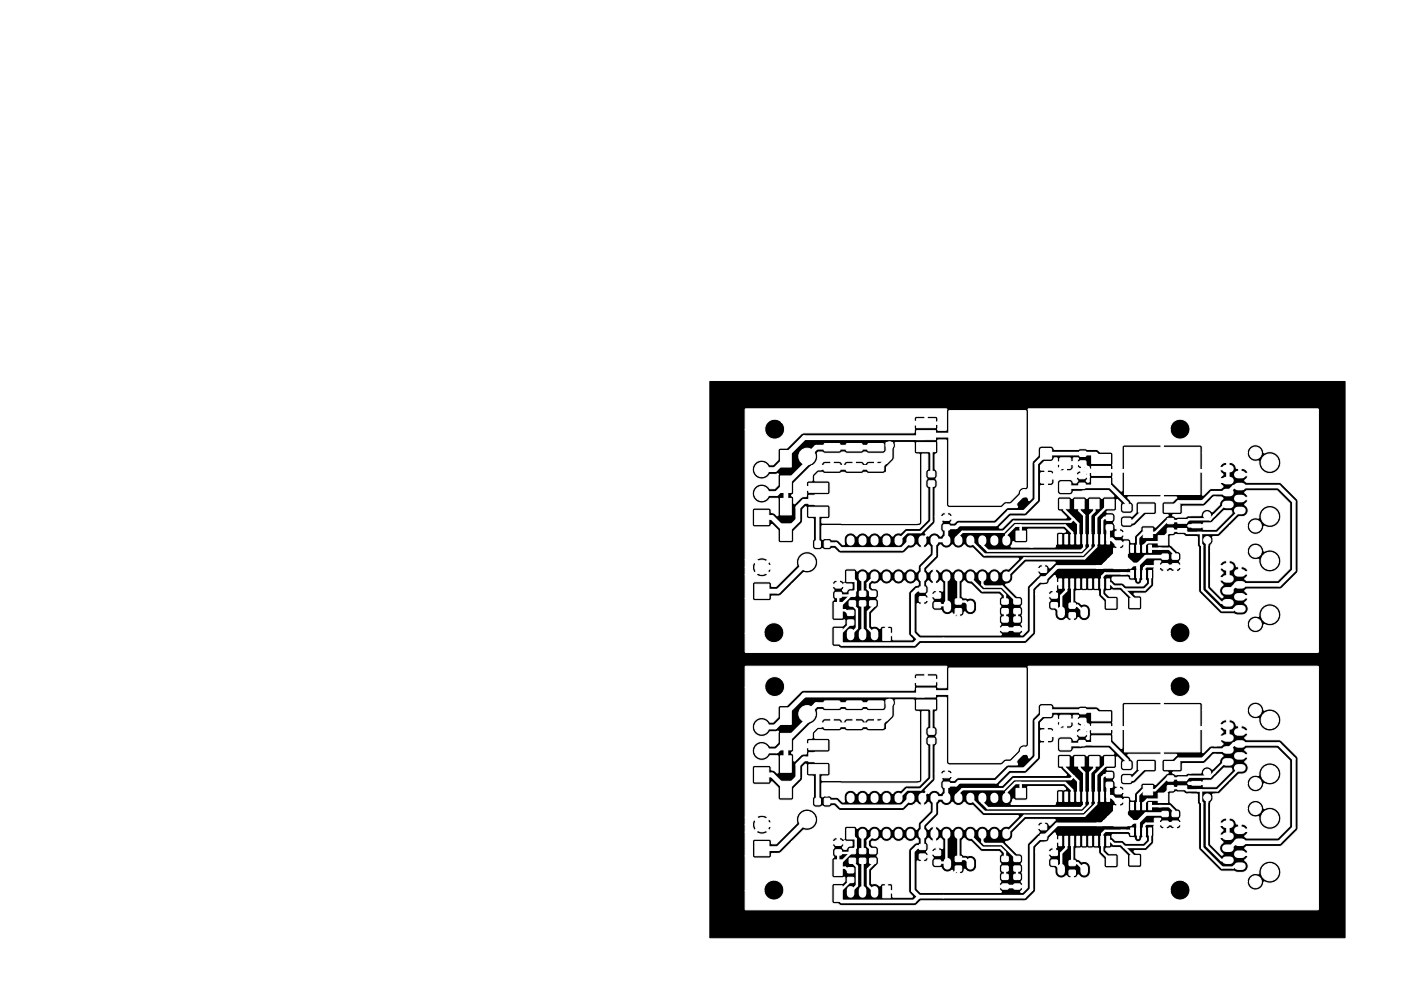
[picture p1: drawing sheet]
<svg xmlns="http://www.w3.org/2000/svg" width="297mm" height="210mm" viewBox="0 0 297 210" stroke-linecap="round" stroke-linejoin="round" font-family="sans-serif">
<path d="M150.5 80.9h134.7v118.1h-134.7z" fill="#000" stroke="#000" stroke-width=".21"/>
<g fill="#fff" stroke="#fff" stroke-width=".21">
<path d="M165.5 155.6h2.3v3.5h-2.3z"/>
<path d="M165.5 150.2h2.3v3.5h-2.3z"/>
<path d="M179.5 148.8l3.1-.1 .2 .3v1.1l-.2 .2h-3l-.2-.3z"/>
<path d="M179.5 153.1l3.1-.1 .2 .2v1.2l-.2 .2-3-.1-.2-.2z"/>
<path d="M201.3 141.9h16v10h-16z"/>
<path d="M194.3 148.5h4v1.9h-4z"/>
<path d="M194.3 146h4v1.9h-4z"/>
<path d="M194.3 143.4h4v1.9h-4z"/>
<path d="M174.8 169.4h1.1v1.3h-1.1z"/>
<path d="M172.8 169.4h1.1v1.3h-1.1z"/>
<path d="M178.4 155.6h16v10h-16z"/>
<path d="M171.5 162.2h4v1.9h-4z"/>
<path d="M171.5 159.7h4v1.9h-4z"/>
<path d="M171.5 157.2h4v1.9h-4z"/>
<path d="M165.5 160.4h2.3v3.5h-2.3z"/>
<path d="M165.5 165.8h2.3v3.5h-2.3z"/>
<path d="M196.9 156.7h1.2v1h-1.2z"/>
<path d="M196.9 154.7h1.2v1h-1.2z"/>
<path d="M160 178.5h3v3h-3z"/>
<path d="M160 162.9h3v3h-3z"/>
<path d="M174.8 148.8l3.1-.1 .2 .3v1.1l-.2 .2h-3l-.2-.3z"/>
<path d="M174.8 153.1l3.1-.1 .2 .2v1.2l-.2 .2-3-.1-.2-.2z"/>
<path d="M184 148.8l3.2-.1 .2 .3v1.1l-.3 .2h-3l-.1-.3z"/>
<path d="M184 153.1l3.2-.1 .2 .2v1.2l-.3 .2-3-.1-.1-.2z"/>
<path d="M238.1 164.6h1.6v1.3h-1.6z"/>
<path d="M238.1 161.7h1.6v1.3h-1.6z"/>
<path d="M220.6 177h1.3v1.1h-1.3z"/>
<path d="M220.6 175h1.3v1h-1.3z"/>
<path d="M236.5 169.4h1.2v1h-1.2z"/>
<path d="M236.5 167.4h1.2v1h-1.2z"/>
<path d="M226.7 182.6h1.3v1h-1.3z"/>
<path d="M226.7 184.7h1.3v1h-1.3z"/>
<path d="M222.9 182.5h1.2v1h-1.2z"/>
<path d="M222.9 180.5h1.2v1h-1.2z"/>
<path d="M246.4 172.2h1.2v1h-1.2z"/>
<path d="M246.4 174.3h1.2v1h-1.2z"/>
<path d="M200 166h1.3v1h-1.3z"/>
<path d="M200 163.9h1.3v1.1h-1.3z"/>
<path d="M195 181.2h1.2v1h-1.2z"/>
<path d="M195 179.2h1.2v1h-1.2z"/>
<path d="M202.6 181.7h1.2v1h-1.2z"/>
<path d="M202.6 183.8h1.2v1h-1.2z"/>
<path d="M198.1 182.5h1.3v1h-1.3z"/>
<path d="M198.1 180.5h1.3v1h-1.3z"/>
<path d="M180.1 180.1h1.2v1h-1.2z"/>
<path d="M180.1 182.1h1.2v1h-1.2z"/>
<path d="M177.1 178.3h1.3v1h-1.3z"/>
<path d="M177.1 180.3h1.3v1.1h-1.3z"/>
<path d="M228.8 157.2h1.2v1h-1.2z"/>
<path d="M228.8 155.1h1.2v1h-1.2z"/>
<path d="M228.9 150.4h1.3v1h-1.3z"/>
<path d="M228.9 152.4h1.3v1h-1.3z"/>
<path d="M176.9 187.9h1.7v3.3h-1.7z"/>
<path d="M176.9 182.4h1.7v3.3h-1.7z"/>
<path d="M241.4 161.6h3.3v1.7h-3.3z"/>
<path d="M246.9 161.6h3.3v1.7h-3.3z"/>
<path d="M212.5 187.6h1.2v1h-1.2z"/>
<path d="M212.5 185.5h1.2v1h-1.2z"/>
<path d="M215 187.6h1.3v1h-1.3z"/>
<path d="M215 185.5h1.3v1h-1.3z"/>
<path d="M234.7 177.4h.5v2h-.5z"/>
<path d="M233.4 177.4h.6v2h-.6z"/>
<path d="M232.1 177.4h.6v2h-.6z"/>
<path d="M230.8 177.4h.6v2h-.6z"/>
<path d="M229.6 177.4h.6v2h-.6z"/>
<path d="M228.3 177.4h.6v2h-.6z"/>
<path d="M227 177.4h.6v2h-.6z"/>
<path d="M225.8 177.4h.6v2h-.6z"/>
<path d="M224.5 177.4h.6v2h-.6z"/>
<path d="M224.5 168h.6v2h-.6z"/>
<path d="M225.8 168h.6v2h-.6z"/>
<path d="M227 168h.6v2h-.6z"/>
<path d="M228.3 168h.6v2h-.6z"/>
<path d="M229.6 168h.6v2h-.6z"/>
<path d="M230.8 168h.6v2h-.6z"/>
<path d="M232.1 168h.6v2h-.6z"/>
<path d="M233.4 168h.6v2h-.6z"/>
<path d="M234.7 168h.5v2h-.5z"/>
<path d="M243.5 175.7h.6v1.5h-.6z"/>
<path d="M242.3 175.7h.6v1.5h-.6z"/>
<path d="M241 175.7h.6v1.5h-.6z"/>
<path d="M239.7 175.7h.6v1.5h-.6z"/>
<path d="M239.7 170.3h.6v1.5h-.6z"/>
<path d="M241 170.3h.6v1.5h-.6z"/>
<path d="M242.3 170.3h.6v1.5h-.6z"/>
<path d="M243.5 170.3h.6v1.5h-.6z"/>
<path d="M234.6 166h1.2v1h-1.2z"/>
<path d="M234.6 164h1.2v1h-1.2z"/>
<path d="M248.5 172.2h1.3v1h-1.3z"/>
<path d="M248.5 174.3h1.3v1h-1.3z"/>
<path d="M247.5 164.7h1.3v1h-1.3z"/>
<path d="M247.5 166.7h1.3v1h-1.3z"/>
<path d="M212.5 181.7h1.2v1h-1.2z"/>
<path d="M212.5 183.8h1.2v1h-1.2z"/>
<path d="M179.7 186.2h1.3v1h-1.3z"/>
<path d="M179.7 184.1h1.3v1h-1.3z"/>
<path d="M182.3 180.1h1.2v1h-1.2z"/>
<path d="M182.3 182.1h1.2v1h-1.2z"/>
<path d="M184.4 180.1h1.3v1h-1.3z"/>
<path d="M184.4 182.1h1.3v1h-1.3z"/>
<path d="M215 181.7h1.3v1h-1.3z"/>
<path d="M215 183.8h1.3v1h-1.3z"/>
<path d="M234.2 160.5h2v2h-2z"/>
<path d="M224.7 160.5h2v2h-2z"/>
<path d="M245.6 168.3h2v2h-2z"/>
<path d="M242.4 166.7h2v2h-2z"/>
<path d="M215.4 167.3h2v2h-2z"/>
<path d="M239.6 181.5h2v2h-2z"/>
<path d="M227.9 160.5h2v2h-2z"/>
<path d="M231 160.5h2v2h-2z"/>
<path d="M234.6 181.6h2v2h-2z"/>
<path d="M224.8 156.9h2.2v2.1h-2.2z"/>
<path d="M224.8 151.8h2.2v2.1h-2.2z"/>
<path d="M220.7 149.8h2.2v2.1h-2.2z"/>
<path d="M220.7 154.9h2.2v2.1h-2.2z"/>
<path d="M238.4 149.5h16v10h-16z"/>
<path d="M231.5 156.1h4v1.9h-4z"/>
<path d="M231.5 153.6h4v1.9h-4z"/>
<path d="M231.5 151h4v1.9h-4z"/>
<path d="M249.7 166.7h1.9v.8h-1.9z"/>
<path d="M249.7 164.8h1.9v.8h-1.9z"/>
<path d="M252.7 165.8h1.9v.8h-1.9z"/>
<path d="M179.5 175.8h1.6v2.2h-1.6z"/>
<path d="M187.2 188h1.6v2.5h-1.6z"/>
<path d="M187.2 133.4h1.6v2.5h-1.6z"/>
<path d="M179.5 121.2h1.6v2.2h-1.6z"/>
<path d="M249.7 112.1h1.9v.8h-1.9z"/>
<path d="M249.7 110.2h1.9v.8h-1.9z"/>
<path d="M252.7 111.2h1.9v.8h-1.9z"/>
<path d="M238.4 94.9h16v10h-16z"/>
<path d="M231.5 101.5h4v1.9h-4z"/>
<path d="M231.5 99h4v1.9h-4z"/>
<path d="M231.5 96.4h4v1.9h-4z"/>
<path d="M220.7 95.2h2.2v2.1h-2.2z"/>
<path d="M220.7 100.3h2.2v2.1h-2.2z"/>
<path d="M224.8 102.3h2.2v2.1h-2.2z"/>
<path d="M224.8 97.2h2.2v2.1h-2.2z"/>
<path d="M234.6 127h2v2h-2z"/>
<path d="M231 105.9h2v2h-2z"/>
<path d="M227.9 105.9h2v2h-2z"/>
<path d="M239.6 126.9h2v2h-2z"/>
<path d="M215.4 112.7h2v2h-2z"/>
<path d="M242.4 112h2v2h-2z"/>
<path d="M245.6 113.6h2v2h-2z"/>
<path d="M224.7 105.9h2v2h-2z"/>
<path d="M234.2 105.9h2v2h-2z"/>
<path d="M215 127.1h1.3v1h-1.3z"/>
<path d="M215 129.2h1.3v1h-1.3z"/>
<path d="M184.4 125.5h1.3v1h-1.3z"/>
<path d="M184.4 127.5h1.3v1h-1.3z"/>
<path d="M182.3 125.5h1.2v1h-1.2z"/>
<path d="M182.3 127.5h1.2v1h-1.2z"/>
<path d="M179.7 131.6h1.3v1h-1.3z"/>
<path d="M179.7 129.5h1.3v1h-1.3z"/>
<path d="M212.5 127.1h1.2v1h-1.2z"/>
<path d="M212.5 129.2h1.2v1h-1.2z"/>
<path d="M247.5 110h1.3v1.1h-1.3z"/>
<path d="M247.5 112.1h1.3v1h-1.3z"/>
<path d="M248.5 117.6h1.3v1h-1.3z"/>
<path d="M248.5 119.6h1.3v1h-1.3z"/>
<path d="M234.6 111.4h1.2v1h-1.2z"/>
<path d="M234.6 109.3h1.2v1.1h-1.2z"/>
<path d="M243.5 121h.6v1.6h-.6z"/>
<path d="M242.3 121h.6v1.6h-.6z"/>
<path d="M241 121h.6v1.6h-.6z"/>
<path d="M239.7 121h.6v1.6h-.6z"/>
<path d="M239.7 115.6h.6v1.6h-.6z"/>
<path d="M241 115.6h.6v1.6h-.6z"/>
<path d="M242.3 115.6h.6v1.6h-.6z"/>
<path d="M243.5 115.6h.6v1.6h-.6z"/>
<path d="M234.7 122.8h.5v2h-.5z"/>
<path d="M233.4 122.8h.6v2h-.6z"/>
<path d="M232.1 122.8h.6v2h-.6z"/>
<path d="M230.8 122.8h.6v2h-.6z"/>
<path d="M229.6 122.8h.6v2h-.6z"/>
<path d="M228.3 122.8h.6v2h-.6z"/>
<path d="M227 122.8h.6v2h-.6z"/>
<path d="M225.8 122.8h.6v2h-.6z"/>
<path d="M224.5 122.8h.6v2h-.6z"/>
<path d="M224.5 113.4h.6v2h-.6z"/>
<path d="M225.8 113.4h.6v2h-.6z"/>
<path d="M227 113.4h.6v2h-.6z"/>
<path d="M228.3 113.4h.6v2h-.6z"/>
<path d="M229.6 113.4h.6v2h-.6z"/>
<path d="M230.8 113.4h.6v2h-.6z"/>
<path d="M232.1 113.4h.6v2h-.6z"/>
<path d="M233.4 113.4h.6v2h-.6z"/>
<path d="M234.7 113.4h.5v2h-.5z"/>
<path d="M215 133h1.3v1h-1.3z"/>
<path d="M215 130.9h1.3v1h-1.3z"/>
<path d="M212.5 133h1.2v1h-1.2z"/>
<path d="M212.5 130.9h1.2v1h-1.2z"/>
<path d="M241.4 107h3.3v1.7h-3.3z"/>
<path d="M246.9 107h3.3v1.7h-3.3z"/>
<path d="M176.9 133.3h1.7v3.3h-1.7z"/>
<path d="M176.9 127.8h1.7v3.3h-1.7z"/>
<path d="M228.9 95.8h1.3v1h-1.3z"/>
<path d="M228.9 97.8h1.3v1h-1.3z"/>
<path d="M228.8 102.5h1.2v1.1h-1.2z"/>
<path d="M228.8 100.5h1.2v1h-1.2z"/>
<path d="M177.1 123.7h1.3v1h-1.3z"/>
<path d="M177.1 125.7h1.3v1h-1.3z"/>
<path d="M180.1 125.5h1.2v1h-1.2z"/>
<path d="M180.1 127.5h1.2v1h-1.2z"/>
<path d="M198.1 127.9h1.3v1h-1.3z"/>
<path d="M198.1 125.8h1.3v1.1h-1.3z"/>
<path d="M202.6 127.1h1.2v1h-1.2z"/>
<path d="M202.6 129.2h1.2v1h-1.2z"/>
<path d="M195 126.6h1.2v1h-1.2z"/>
<path d="M195 124.6h1.2v1h-1.2z"/>
<path d="M200 111.4h1.3v1h-1.3z"/>
<path d="M200 109.3h1.3v1h-1.3z"/>
<path d="M246.4 117.6h1.2v1h-1.2z"/>
<path d="M246.4 119.6h1.2v1h-1.2z"/>
<path d="M222.9 127.9h1.2v1h-1.2z"/>
<path d="M222.9 125.8h1.2v1.1h-1.2z"/>
<path d="M226.7 128h1.3v1h-1.3z"/>
<path d="M226.7 130h1.3v1.1h-1.3z"/>
<path d="M236.5 114.8h1.2v1h-1.2z"/>
<path d="M236.5 112.8h1.2v1h-1.2z"/>
<path d="M220.6 122.4h1.3v1h-1.3z"/>
<path d="M220.6 120.4h1.3v1h-1.3z"/>
<path d="M238.1 110h1.6v1.3h-1.6z"/>
<path d="M238.1 107.1h1.6v1.2h-1.6z"/>
<path d="M184 94.2l3.2-.1 .2 .2v1.2l-.3 .2h-3l-.1-.3z"/>
<path d="M184 98.4h3.2l.2 .2v1.2l-.3 .1h-3l-.1-.2z"/>
<path d="M174.8 94.2l3.1-.1 .2 .2v1.2l-.2 .2h-3l-.2-.3z"/>
<path d="M174.8 98.4h3.1l.2 .2v1.2l-.2 .1h-3l-.2-.2z"/>
<path d="M160 108.3h3v3h-3z"/>
<path d="M160 123.9h3v3h-3z"/>
<path d="M196.9 102.1h1.2v1h-1.2z"/>
<path d="M196.9 100.1h1.2v1h-1.2z"/>
<path d="M165.5 105.7h2.3v3.5h-2.3z"/>
<path d="M165.5 111.1h2.3v3.5h-2.3z"/>
<path d="M178.4 101h16v10h-16z"/>
<path d="M171.5 107.6h4v1.9h-4z"/>
<path d="M171.5 105.1h4v1.9h-4z"/>
<path d="M171.5 102.5h4v2h-4z"/>
<path d="M174.8 114.8h1.1v1.3h-1.1z"/>
<path d="M172.8 114.8h1.1v1.3h-1.1z"/>
<path d="M201.3 87.3h16v10h-16z"/>
<path d="M194.3 93.9h4v1.9h-4z"/>
<path d="M194.3 91.4h4v1.9h-4z"/>
<path d="M194.3 88.8h4v1.9h-4z"/>
<path d="M179.5 94.2l3.1-.1 .2 .2v1.2l-.2 .2h-3l-.2-.3z"/>
<path d="M179.5 98.4h3.1l.2 .2v1.2l-.2 .1h-3l-.2-.2z"/>
<path d="M165.5 101h2.3v3.5h-2.3z"/>
<path d="M165.5 95.6h2.3v3.5h-2.3z"/>
<path d="M158 86.8h42.7l-.1 4.5h-1.7l-.1-1.3h-4.9v1.1l-.2 .7-23.4 .1-.5 .2-2.9 2.9-1.5 .1-.3 .1-.1 .3-.1 2.1-1 1h-.6l-.2-.1a2.01 2.01 0 0 0-3-.3 2.01 2.01 0 0 0 .1 3 2.01 2.01 0 0 0 3-.5l1.8-.1-.1 2.4-.7 .7h-.9l-1-.8a2.01 2.01 0 0 0-2.2 .3 2.01 2.01 0 0 0 .1 3.1 2.01 2.01 0 0 0 3-.5h1.7v3.6h-.2l-.5-.5-.7-.2-.1-.7-.3-.2h-3.4l-.2 .4v3.1l.1 .4 .3 .1h3.1l.7-.5 1.3 1.2v2.2l.1 .3 .3 .2 2.5-.1 .4-.3v-2.1l1.8-1.9 .1-2.7 .7-.6 .1 2.3 .4 .2h.9l.2 .2v4.2l-.2 .4v1.2l.4 .6h1.2a.61 .61 0 0 1 1 0h1l.5-.3h.4l1 .9 .4 .2 13.2-.1 .4-.1 .9-.9 .9-.2 .6-.5 1.1 .7v-1.7l.4-.2 .1 .2v1.7l1.1-.7 .3 .4v1.4l-2.3 2.5-.2 1.1-.4 .4a1.51 1.51 0 0 0-2.5 0 1.51 1.51 0 0 0-2.6 0 1.51 1.51 0 0 0-2.5 0 1.51 1.51 0 0 0-2.6 0 1.44 1.44 0 0 0-2.2-.3h-.2l-.5-.4h-1.8l-.3 .2-.1 2.5-1-.3v.8h.9l.2-.2 .3 .2h1.2l.1 .8-.9 .3-.4 .6-.6-.2a.5 .5 0 0 1 .1-.7v-.3h-2.4l.1 .4a.66 .66 0 0 1-.1 1v.9a.68 .68 0 0 1-.1 1v3.7l.4 .2h1.8l.4-.1 .1 .1v.8l-.4 .4h-1.9l-.4 .4v3.7l.4 .2 .9 .1 .6 .3h15.5l.5-.1 .9-.9h22.1l.5-.3 1.7-1.8h28.6a2.11 2.11 0 0 0 3.2 1.6 2.11 2.11 0 0 0 0-3.6h13.1a1.81 1.81 0 0 0 1.8 1.8 1.81 1.81 0 0 0 1.8-1.7 2.37 2.37 0 0 0 3.5-1.4 2.37 2.37 0 0 0-2.1-3 2.37 2.37 0 0 0-2.6 2.7h-1.2a1.77 1.77 0 0 0-1.2 1.4v.2h-13.1l-.5-.2a2.13 2.13 0 0 0-2.3 .8l-.3 .5-.1 .9h-28.6l.1-8.3h3.6l.1-.8h-.3a.75 .75 0 0 0-.7 .8h-2.7v-.9l1.1-1.1 1.5-.2 .3-.7 1.2-1.1 .1 .4 .2 .2v.9h1v.4l-1 .1v1l-.2 .2v1.2l-1.5 .1v.2a.68 .68 0 0 1 0 1.1l.1 1.1 .3 .4 .9 .2 .1 .8a1.38 1.38 0 0 0 1 1.2 1.38 1.38 0 0 0 1.4-.4l.4 .4h.6v-1.2l.1-.1 .4 .1v1.2h.5l.4-.6 .3 .1a1.31 1.31 0 0 0 1.4 .5 1.31 1.31 0 0 0 1-1.2v-1a1.32 1.32 0 0 0-1.6-1.2h-.3l-1.2-.7 .1-2.2h4.6l.1 .2 .1 .9 1.1 1.2v1.5l.1 .3 .3 .1h2.3l.3-.4-.1-2.3-.3-.3h-1.6l-.6-.7-.1-.3 1.3-.4 1.7 .1 1.6 1.7 .1 2.1 .1 .3 .3 .1h2.3l.3-.4-.1-2.3-.3-.3h-.9l-.4-.4 .1-.1 2.5-.1 1.5-1.4 .1-.4v-3.2l.1-.3h1.1l.2 .5 .4 .2h1.2a.78 .78 0 0 1 1.1 0h1a.72 .72 0 0 0 .7-.8h-1v.8h-.5v-.8h-1.6v.8h-.5l-.1-.8-2 .1v-1.4l1.3-.1a.28 .28 0 0 1 .1 .3 .28 .28 0 0 1-.2 .2l-.1 .4h4.6l-.1-.4a.58 .58 0 0 1 .1-.9v-1l-.2-.3-.6-.3-1.5-1.4v-1.8l.7-.1 .6-.3h1.5l.7 .4 2.2 .1 .1 1.8 .2 .4 .1 9.5 4.5 4.5 2.9 .1 .6 .3h1.2a1.37 1.37 0 0 0 1.2-1.1 1.37 1.37 0 0 0-.7-1.5l.6-.6 .1-.4h-1.8l-.2-.4 .2-.1h1.8l-.3-.6-.4-.4 .3-.4 7.4-.1 3.4-3.3 .2-.6-.1-14.9-3.6-3.7-7.1-.1-.5-.3 .6-.6 .1-.5h-1.8l-.2-.1v-.4h2a1.29 1.29 0 0 0-1.5-1v1h-.5v-1l-.5-.1a1.32 1.32 0 0 0-1.5-1.2v4l-2 .1 .3 .6 .4 .4-.1 .2-.4 .3h-2.2l-1.5 1.4-.2-.2v-4.7h-8.2v5.2h2.6l.2 .2-.9 .9h-1.8l-.4 .2v2.2l.4 .3h.8l.1 .2-.5 .2-2.2 2.3-.6-.4h-2.1l-.3 .2-.1 .7-1.3 1.4-.1 1.3h-.7l-.1-.4-.4-.4h-1.1l.1-.8-1.4-.1v-.4h1.4a.72 .72 0 0 0-.7-.8h-.2v.8h-.5v-.8l-.5-.1-.1-.9h1.2l.2 .4 .4 .3h1.6l1-.5 2.2-2.2 2-.1 .3-.4-.1-2-.4-.2h-3.6l-.2 .4-.1 1.9-.8 .8-1.8-.1-.4 .1-.3 .5v1.1h-1.2l-.2-.4 .3-.5-.1-1.1-.3-.4h-1.2l-.1-.3 1.9-.2 .1-.3 .1-2 .9 .7-.2 1.5 .2 .4 .4 .3h1.5l.6-.4 .1-1.4-1.1-1.4v-.3h6.9v-5.2h-8.2v3.9l-.2 .1-1.7-1.7-.1-2.3h-5v2l-.1 .1h-.3a.5 .5 0 0 1 .1-.8v-.2h-2.4l.1 .3a.43 .43 0 0 1 .2 .5 .43 .43 0 0 1-.4 .4l-.5-.1-.2-.4-.5-.3-2.3 .1-.4 .5v2.3l.6 .4h2l.5-.2 .4-.6 2.5-.1h4.8l1.2 1.2-2.1 .1-.5 .4-.5-.4h-2.2l-.5 .4-.5-.4h-2.2l-.4 .4-.5-.4h-2.2l-.4 .4v2.2l.2 .4 .6 .1 1.1 1.2-.1 .2h-11.2l-.4 .2-1.9 1.9h-.6v-.2l2.3-2.3 3.3-.1 2.9-2.8 .2-.4v-3.1l2.3-.1 .4-.3 .2-.3v-.8h-1.4l-.1 1.4h-.5v-1.9h2v-.4h7.1a.72 .72 0 0 0-.7-.8h-.2v.8h-.5l-.1-.8-.6 .2-.3 .6h-4.7l-.1-.5-.2-.3-1.1-.2-.1 1.4h-.5v-1.4h-.8l-.1-.5h3.6l.1 .4 .6 .3h1.9l.5-.2h31.3l.7 1-.5 .6-.2 .4h1.5v-2h-32.8l.2-.4v-.6h.9l.2 .6 .7 .1v-.8l-1.8 .1v-.2h-1.4v1.4h-.5v-1.4h-1.4v.7h-3.6v-.4l.8-.9 1.6-.1 .6-.7 .6 .1v.8h3.3l.1-.8h1l.1 .1-.3 .8h1.3l.1 1.3 .5-.1 .5-.3 .1 .1 .1 .6h23.9v-.5h5.2v-1.1a1.28 1.28 0 0 0-1.5 1.1h-3.7v-3.1h9.5a1.88 1.88 0 0 0 2.5 1.7 2.37 2.37 0 0 0 2.6 2.7 2.37 2.37 0 0 0 2-3.1 2.37 2.37 0 0 0-3.5-1.3 1.9 1.9 0 0 0-1.6-1.7h-.6l-.7 .3-.5 .6-.2 .8h-9.5v-1.3l-.4-.4h-7.8v5.2h-.5l-.1-5.2-7.9 .1-.3 .4v4.7h-1.9v-3.2l-.4-.5h-2.3l-.8-.5h-2l-.4-.2h-1.1l-.4 .2h-5l-.4-.6-.3-.1h-2.2l-.3 .1-.3 .4v1.5l-1.1 1.1-.2 .4v7.4l-.5 .6h-.2l-.2-.5-.2-.2h-.8l-1.2 1.2v1h-2l-.3 .1-2.6 2.6h-7.6l-.9 .6-.7-.1 .2-.8h-2.3v.4a.33 .33 0 0 1 .3 .3 .33 .33 0 0 1-.2 .3l-.1 1.2 .3 .6v.4l-.4 .5a1.52 1.52 0 0 0-2.6 0l-.6-.8 1.9-2 .1-1.4h3.6a.72 .72 0 0 0-.6-.8h-.3v.8h-.5v-.8l-.7 .1-.2 .7h-1.3v-5.9l.5-.6v-1a.54 .54 0 0 1-.1-.8l.1-1.2-.5-.6v-3l.6-.6v-2.3l.1-.3h1.6l.2 .2v13.5l.3 .6 11.3 .1 .9-.7 1-.1 .3-.2 1.7-1.7 .2-.5a.92 .92 0 0 1 1.1-.6l.4-.2 .2-.4v-12.1h30v.3a2.11 2.11 0 0 0 3.4 1.2 2.11 2.11 0 0 0-.5-3.6 2.11 2.11 0 0 0-2.9 2.1h-30l-.1-4.3 .1-.2 61.4 .1v51.6h-121.4l-.1-4h4a2.11 2.11 0 0 0 3.2 1.6 2.11 2.11 0 0 0 0-3.6 2.11 2.11 0 0 0-3.2 1.7v.3h-4v-7.4h1.5l.2 .3 .3 .1h3.2l.3-.2 .1-.7 1.6-.1 .3-.1 2.4-2.4h9.5l.1-.8h-.3a.75 .75 0 0 0-.7 .8h-8.6l2.6-2.4a2.28 2.28 0 0 0 2.8-2.1 2.28 2.28 0 0 0-2.6-2.4 2.28 2.28 0 0 0-1.8 3.1l-4.4 4.3h-.9l-.1-.7-.3-.3-3.4 .1-.3 .4v3.1h-1.5v-5.1h2.3a1.95 1.95 0 0 0 2.5 0l-1.3-1.2-1.2 1.2h-2.3v-1.6h1.5l.1 .6 .4 .7 1.2-1.2h.7l1.2 1.2a1.97 1.97 0 0 0 0-2.5l-1.2 1.3h-.7l-1.2-1.3-.5 1.2h-1.5v-1.5h2.3l1.2 1.2 1.3-1.2a1.98 1.98 0 0 0-2.5 0h-2.3v-27.6h4.1l.1 .3a2.11 2.11 0 0 0 3.1 1.4 2.11 2.11 0 0 0 .4-3.4h33.1v-.7l-.4-.5h-1.8v1.2h-.5v-1.2l-2 .1-.3 .3v.8h-28.1a2.11 2.11 0 0 0-2.4-.4 2.11 2.11 0 0 0-1.2 2.1h-4.1z"/>
<path d="M184.9 123.9h.9l.9-.7a1.51 1.51 0 0 0 2.5 0 1.51 1.51 0 0 0 2.6 0 1.51 1.51 0 0 0 2.5 0l.4 .4v.5l-.8 .3-1.1 1.1-.1 .4v8.6l.8 1.1-.1 .2h-4l-.1-.2v-.7l-1.5-.1-.1-.5 1.6 .1v-1.2l-.4-.3h-.7v1.4h-.5v-1.4h-.8l-.4 .4-.8-.4h-.9v-2.7l1.4-1.5v-1.1l-.1-.4a.36 .36 0 0 1 .1-.6v-1.3l-.4-.3-.8-.1-.2-.3-.1-.5z"/>
<path d="M214.8 122l1.3-1.4h4.9v-.8h-.3a.75 .75 0 0 0-.7 .8h-3.9l1.4-1.4 6.2 .1-1.1 1.2-.6-.6-.5-.1v1.3h-1.5l.1 .4a.43 .43 0 0 1 .2 .5 .43 .43 0 0 1-.3 .3l-1.9 1.9-.3 .4v9.1l-1 1h-.3l-.1-.2 .4-.4v-.4h-1.3l-.1-.3 .1-.2h1.3v-.2a.68 .68 0 0 1 0-1.1v-1l-.1-.3 .1-.4v-1a.57 .57 0 0 1 0-1v-1l-.1-.4-.5-.3h-.6l-2.4-2.3 .1-.3a1.36 1.36 0 0 0 1.4-1.2z"/>
<path d="M199.3 115.6h.2a1.46 1.46 0 0 0 2.4 0 1.51 1.51 0 0 0 2.6 0 1.74 1.74 0 0 0 1.8 .7l2.2 2.1 7.4 .1v.2l-2 2h-.9l-1 .7a1.46 1.46 0 0 0-2.5 0 1.51 1.51 0 0 0-2.5 0 1.51 1.51 0 0 0-2.5 0 1.51 1.51 0 0 0-2.6 0 1.51 1.51 0 0 0-2.5 0l-.6-.5-.4-.2v3.2l.8-.6a.31 .31 0 0 1 .4 0 .31 .31 0 0 1 .2 .3l.1 .1v1.7l-.9-.1-.1 1.3h-1.4l.4 .7-.4 .7 .2 1.2 .5 .3 1.3-.1a1.47 1.47 0 0 0 1.6 1l.8-.4 .4 .6 .6 .1 .1-1.2 .3-.1 .2 .2v1.1l.2 .1a.9 .9 0 0 0 .8-1h.1a1.32 1.32 0 0 0 1.5 .6 1.32 1.32 0 0 0 .9-1.2v-1.1a1.32 1.32 0 0 0-1.5-1.2h-1.2l-.3-.3v-2.8l.4-.6 .8 .6 .7 .1 2.1 2.1h3.8l.5 .5-.4 .6v1a.57 .57 0 0 1 0 .9v1l.2 .5-.2 .5v.8l.1 .4a.5 .5 0 0 1-.1 .8v.2h1.3l.1 .2-.1 .3h-1.3v.4l.4 .4-.1 .2h-17l-.8-.8v-5.7l.2-.2 .4 .2h1.1a.72 .72 0 0 0 .7-.8h-1v.8h-.5l.1-1.3h1.4l-.3-.8h2v-.8l-.7 .1-.3 .7h-1l.3-.6v-.9l-.3-.5v-.5l.4-.4 .5 .5 .5 .2v-3.2l-.6 .2-.5 .5-.3-.6 2.4-2.5 .1-.4v-1.9z"/>
<path d="M262.6 105.6l2-.1-.1-.4-.6-.6 .4-.4h6.4l2.7 2.8v13.8l-2.6 2.5h-6.4l-.5-.4 .6-.6 .1-.4h-1.8l-.2-.2v-.3h2a1.29 1.29 0 0 0-1.5-1v1h-.5v-1.1h-.5a1.32 1.32 0 0 0-1.5-1.2v3.9l-.2 .2h-1.8l.7 1.1a1.41 1.41 0 0 0 0 2.4l-.3 .2-2.3-2.3v-4h1.9l.3 .6 .4 .4-.4 .5-.3 .6h1.5v-2.1h-3.4v-.5h3.4v-1a1.29 1.29 0 0 0-1.5 1h-1.9v-3.1h7.7a1.87 1.87 0 0 0 2.5 1.8 2.37 2.37 0 0 0 2.6 2.6 2.37 2.37 0 0 0 2-3.1 2.37 2.37 0 0 0-3.5-1.3l-.1-.5a1.76 1.76 0 0 0-2-1.2 1.76 1.76 0 0 0-1.5 1.7h-7.7v-1.2a1.74 1.74 0 0 0 .4-1.8l1.5-.2 2.1-2.1h3.7a1.8 1.8 0 0 0 1.8 1.8 1.8 1.8 0 0 0 1.8-1.8 2.38 2.38 0 0 0 3.5-1.3 2.38 2.38 0 0 0-2.1-3.1 2.38 2.38 0 0 0-2.6 2.7h-1l-.7 .3-.5 .6-.2 .8h-3.7l1.9-1.9 .8-.1a1.37 1.37 0 0 0 1.2-1.1 1.37 1.37 0 0 0-.7-1.5l.6-.6 .1-.4h-1.8z"/>
<path d="M235.9 122.5l3.1-.1 .5 .6 1 .1 .1 .5a.77 .77 0 0 0 .7 .4 .77 .77 0 0 0 .7-.5l.1-.3 .2-.1v-1.5h.4l.1 1.5 .3 .1v.4l-.8 .7h-3.5l-.8-.6h-1.6l-.6-.6z"/>
<path d="M214.7 115l.3-.1 .4 .3h2.1l.3-.2 .1-.3 .1-2.4h7.4l.5 .4-.1 .2-.4 .1-1-.1-.4 .3v2.2l-.2 .2-.2 .5h-9.1l-.2-.2z"/>
<path d="M174.3 111.5h20.3a.72 .72 0 0 0 .8-.5l.1-14.5 .1-.2h1l.1 .2v3l-.4 .6v1.2a.49 .49 0 0 1 0 .8v1l.4 .6v6.6l-1.8 1.8-2.8 .1-1.1 .9h-.9l-.9 .7a1.52 1.52 0 0 0-2.5 0 1.52 1.52 0 0 0-2.6 0 1.52 1.52 0 0 0-2.5 0 1.41 1.41 0 0 0-1.5-.7 1.41 1.41 0 0 0-1.1 1.2l.1 1.1-.2 .2h-.3l-1.2-1-1-.1-.6-.3-1.5 .2z"/>
<path d="M251.9 111.5l.2-.2h3l.1-.4h1.6l2.7-2.6h1.5l.1 .2 .1 .4-3.4 3.4h-2.6l-.1-.5-3 .1-.3-.3z"/>
<path d="M248.6 109.2h1.7l.2-.2 .3-1.6h4.4l.4-.2 1.7-1.8h1.6l.4 .4a1.71 1.71 0 0 0-.7 1.2l-1.5 1.6a1.39 1.39 0 0 0-1.6-.5 1.39 1.39 0 0 0-.9 1.3h-2.6l-.6 .3-2.1 .1-.6-.3z"/>
<path d="M173.4 95.9h.9l.6 .3h3l.6-.3h.5l.6 .3h3l1-.3 .6 .3h3l.4-.2 .3-.4v-1.7h1.3l.1 .5-.2 .9-.1 2-1 1-.7-.4h-1.4v1.5l-.5-.1v-1.4h-1.3l-.7 .5-.7-.5h-1.3v1.4l-.2 .1-.4-.1v-1.4h-1.5l-.6 .7-.5-.7h-1.5l-.1 1.5h-2.4l-.1 .3-.9 .1-.9 .9-.1 1.3h-.8l-.4 .3v.9h2.6l.1 .5-2.7 .1v1.5l-1.1 .2-1.5 1.4-.1-1.3-.5-.5 .5-.5v-2.1l3.5-3.5 4.3-.1v-1h-1.5l-.3 .4-.1 .6h-2.1a2.38 2.38 0 0 0 1.2-2.8z"/>
<path d="M172.8 101l.8-.8h.7l.6 .3h3l.6-.3h.5l.6 .3h3l.6-.3 1 .3 3.2-.1 .6-.2v-1.1l1.5-1.7 .3-3.5h4l.1 2.2 .2 .2h.7l.1 .2v14.4l-20.6 .1v-.9l1.3-.1 .3-.2 .1-2.3-.4-.4h-2.8l-.1-2 .2-.1h2.6l.3-.2 .2-.3v-2.1l-.4-.4h-2.8z"/>
<path d="M201.2 87.1l16.3 .1v16.2a1.37 1.37 0 0 0-1.7 1.3l-1.6 1.7-1.2 .1-.8 .7-11-.1z"/>
<path d="M236.9 115.1h1.4l.1-.3 .8 .1v2.5l-.2 .1v3l-.1 .1h-2.7l-.1-4.3 1.5 .1a.75 .75 0 0 0 .7-.8h-.9v.8h-.5z"/>
<path d="M158 141.4h42.7l-.1 4.5h-1.7l-.1-1.3h-4.9v1.1l-.2 .8h-23.4l-.5 .2-2.9 2.9-1.5 .1-.3 .1-.1 .3-.1 2.1-1 1h-.6l-.2-.1a2.01 2.01 0 0 0-3-.3 2.01 2.01 0 0 0 .1 3 2.01 2.01 0 0 0 3-.5l1.8-.1-.1 2.4-.7 .7h-.9l-1-.8a2.01 2.01 0 0 0-2.2 .3 2.01 2.01 0 0 0 .1 3.1 2.01 2.01 0 0 0 3-.5h1.7v3.6h-.2l-.5-.4-.7-.3-.1-.6-.3-.3-3.4 .1-.2 .4v3l.1 .4 .3 .1h3.1l.7-.5 1.3 1.2v2.2l.1 .3 .3 .2h2.5l.4-.4v-2.1l1.8-1.9 .1-2.6 .7-.7 .1 2.3 .4 .2 .9 .1 .2 .1v4.2l-.2 .4v1.3l.4 .5h1.2a.61 .61 0 0 1 1 0h1l.5-.3h.4l1 .9 .4 .2h13.2l.4-.2 .9-.9 .9-.1 .6-.6 1.1 .7v-1.7l.4-.2 .1 .2v1.7l1.1-.7 .3 .4v1.4l-2.3 2.5-.2 1.1-.4 .4a1.51 1.51 0 0 0-2.5 0 1.51 1.51 0 0 0-2.6 0 1.51 1.51 0 0 0-2.5 0 1.51 1.51 0 0 0-2.6 0 1.44 1.44 0 0 0-2.2-.3h-.2l-.5-.4h-1.8l-.3 .3-.1 2.4-1-.3v.8h.9l.2-.2 .3 .2h1.2l.1 .8-.9 .4-.4 .5-.6-.1a.5 .5 0 0 1 .1-.8v-.2h-2.4l.1 .3a.66 .66 0 0 1-.1 1v.9a.68 .68 0 0 1-.1 1v3.7l.4 .2h1.8l.4-.1 .1 .1v.8l-.4 .4h-1.9l-.4 .4v3.7l.4 .2 .9 .1 .6 .3h15.5l.5-.1 .9-.9h22.1l.5-.3 1.7-1.8h28.6a2.11 2.11 0 0 0 3.2 1.7 2.11 2.11 0 0 0 0-3.7h13.1a1.81 1.81 0 0 0 1.8 1.8 1.81 1.81 0 0 0 1.8-1.7 2.37 2.37 0 0 0 3.5-1.4 2.37 2.37 0 0 0-2.1-3 2.37 2.37 0 0 0-2.6 2.7h-1.2a1.77 1.77 0 0 0-1.2 1.4v.2h-13.1l-.3-.1a2.11 2.11 0 0 0-2.9 2.1h-28.6l.1-8.3h3.6l.1-.8h-.3a.75 .75 0 0 0-.7 .8h-2.7v-.9l1.1-1.1 1.5-.2 .3-.7 1.2-1.1 .1 .5 .2 .1v.9h1v.4l-1 .1v1.1l-.2 .1v1.2l-1.5 .1v.2a.68 .68 0 0 1 0 1.1l.1 1.2 .3 .3 .9 .3 .1 .7a1.38 1.38 0 0 0 1 1.2 1.38 1.38 0 0 0 1.4-.4l.4 .4h.6v-1.1l.1-.2 .4 .1v1.2h.5l.4-.5h.3a1.31 1.31 0 0 0 1.4 .5 1.31 1.31 0 0 0 1-1.2v-1a1.32 1.32 0 0 0-1.6-1.2h-.3l-1.2-.7 .1-2.1 4.6-.1 .1 .2 .1 1 1.1 1.1v1.5l.1 .3 .3 .1h2.3l.3-.4-.1-2.3-.3-.3h-1.6l-.6-.7-.1-.3 1.3-.4 1.7 .1 1.6 1.7 .1 2.1 .1 .3 .3 .1h2.3l.3-.4-.1-2.3-.3-.3h-.9l-.4-.3 .1-.2 2.5-.1 1.5-1.4 .1-.4v-3.2l.1-.3h1.1l.2 .5 .4 .2h1.2a.78 .78 0 0 1 1.1 0h1a.72 .72 0 0 0 .7-.8h-1v.8h-.5v-.8h-1.6v.8h-.5l-.1-.8-2 .1v-1.4l1.3-.1a.28 .28 0 0 1 .1 .3 .28 .28 0 0 1-.2 .2l-.1 .4h4.6l-.1-.4a.58 .58 0 0 1 .1-.9v-1l-.2-.3-.6-.3-1.5-1.4v-1.8l.7-.1 .6-.3h1.5l.7 .4 2.2 .1 .1 1.8 .2 .5 .1 9.4 4.5 4.5 2.9 .1 .6 .3h1.2a1.37 1.37 0 0 0 1.2-1.1 1.37 1.37 0 0 0-.7-1.5l.6-.6 .1-.4h-1.8l-.2-.4 .2-.1h1.8l-.3-.6-.4-.4 .3-.4 7.4-.1 3.4-3.3 .2-.6-.1-14.9-3.6-3.7h-7.1l-.5-.4 .6-.6 .1-.4h-1.8l-.2-.2v-.4h2a1.29 1.29 0 0 0-1.5-1v1h-.5v-1l-.5-.1a1.32 1.32 0 0 0-1.5-1.2v4l-2 .1 .3 .6 .4 .4-.1 .2-.4 .3h-2.2l-1.5 1.4-.2-.2v-4.7h-8.2v5.2h2.6l.2 .2-.9 .9h-1.8l-.4 .2v2.2l.4 .3h.8l.1 .2-.5 .2-2.2 2.3-.6-.3h-2.1l-.3 .1-.1 .7-1.3 1.4-.1 1.3h-.7l-.1-.4-.4-.4h-1.1l.1-.8h-1.4v-.5h1.4a.72 .72 0 0 0-.7-.8h-.2v.8h-.5v-.8l-.5-.1-.1-.9h1.2l.2 .4 .4 .3h1.6l1-.5 2.2-2.2 2-.1 .3-.4-.1-2-.4-.2h-3.6l-.2 .4-.1 1.8-.7 .8h-2.1l-.5 .6v1.1l-1.3-.1a.36 .36 0 0 1 .1-.6l.1-1-.1-.4-.5-.3h-1l-.1-.2 .1-.1 1.5-.1 .3-.1 .1-.3 .1-2 .9 .7-.2 1.5 .2 .4 .4 .3h1.5l.6-.4 .1-1.4-1.1-1.4v-.3h6.9v-5.2h-8.2v3.9l-.2 .1-1.7-1.7-.1-2.3h-5v2l-.1 .1h-.3a.5 .5 0 0 1 .1-.8v-.2h-2.4l.1 .4a.43 .43 0 0 1 .2 .4 .43 .43 0 0 1-.4 .4h-.5l-.2-.5-.5-.3-2.3 .1-.4 .5v2.3l.6 .4h2l.5-.2 .4-.5 2.5-.2h4.8l1.2 1.2-2.1 .1-.5 .4-.5-.4h-2.2l-.5 .4-.5-.4h-2.2l-.4 .4-.5-.4h-2.2l-.4 .4v2.2l.2 .4 .6 .1 1.1 1.2-.1 .2h-11.2l-.4 .2-1.9 1.9h-.6v-.2l2.3-2.3 3.3-.1 2.9-2.8 .2-.4v-3.1l2.3-.1 .4-.3 .2-.3v-.8h-1.4l-.1 1.4h-.5v-1.9h2v-.4l7.1 .1a.72 .72 0 0 0-.7-.9h-.2v.8h-.5l-.1-.8-.6 .2-.3 .6h-4.7l-.1-.5-.2-.3-1.1-.1-.1 1.3h-.5v-1.3l-.8-.1-.1-.5h3.6l.1 .4 .6 .3h1.9l.5-.2h31.3l.7 1-.5 .6-.2 .4h1.5v-2h-32.8l.2-.4v-.6h.9l.2 .6 .7 .1v-.8l-1.8 .1v-.2h-1.4v1.4h-.5v-1.4h-1.4v.7h-3.6v-.4l.8-.9h1.6l.6-.8 .6 .1v.8h3.3l.1-.8h1l.1 .2-.3 .7h1.3l.1 1.3h.5l.5-.4 .1 .1 .1 .6h23.9v-.5h5.2v-1.1a1.28 1.28 0 0 0-1.5 1.1h-3.7v-3.1h9.5a1.88 1.88 0 0 0 2.5 1.7 2.37 2.37 0 0 0 2.6 2.7 2.37 2.37 0 0 0 2-3.1 2.37 2.37 0 0 0-3.5-1.3 1.9 1.9 0 0 0-1.6-1.7h-.6l-.7 .3-.5 .6-.2 .8h-9.5v-1.3l-.4-.4h-7.8v5.3h-.5l-.1-5.3-7.9 .1-.3 .4v4.8h-1.9v-3.3l-.4-.5h-2.3l-.8-.5h-2l-.4-.2h-1.1l-.4 .2h-5l-.4-.6-.3-.1h-2.2l-.3 .1-.3 .5v1.4l-1.1 1.1-.2 .4v7.4l-.5 .6h-.2l-.2-.5-.2-.2h-.8l-1.2 1.2v1h-2l-.3 .1-2.6 2.6h-7.6l-.9 .6-.7-.1 .2-.8h-2.3v.4a.33 .33 0 0 1 .3 .3 .33 .33 0 0 1-.2 .3l-.1 1.2 .3 .6v.4l-.4 .5a1.52 1.52 0 0 0-2.6 0l-.6-.8 1.9-2 .1-1.4h3.6a.72 .72 0 0 0-.6-.8h-.3v.8h-.5v-.8l-.7 .1-.2 .7h-1.3v-5.9l.5-.6v-1a.54 .54 0 0 1-.1-.8l.1-1.2-.5-.6v-3l.6-.6v-2.3l.1-.2 1.6-.1 .2 .2v13.5l.3 .6 11.3 .1 .9-.7 1-.1 .3-.2 1.7-1.7 .2-.5a.92 .92 0 0 1 1.1-.6l.4-.2 .2-.4v-12.1h30v.3a2.11 2.11 0 0 0 3.4 1.2 2.11 2.11 0 0 0-.5-3.6 2.11 2.11 0 0 0-2.9 2.1h-30l-.1-4.3 .1-.2 61.4 .1v51.6h-121.4l-.1-4h4a2.11 2.11 0 0 0 3.2 1.7 2.11 2.11 0 0 0 0-3.7 2.11 2.11 0 0 0-3.2 1.7v.3h-4v-7.4h1.5l.2 .3 .3 .2 3.2-.1 .3-.2 .1-.7h1.6l.3-.2 2.4-2.4h9.5l.1-.8h-.3a.75 .75 0 0 0-.7 .8h-8.6l2.6-2.4a2.28 2.28 0 0 0 2.8-2.1 2.28 2.28 0 0 0-2.6-2.4 2.28 2.28 0 0 0-1.8 3.1l-4.4 4.3h-.9l-.1-.7-.3-.3-3.4 .1-.3 .4v3.1h-1.5v-5h2.3a1.95 1.95 0 0 0 2.5-.1l-1.3-1.2-1.2 1.3h-2.3v-1.6h1.5l.1 .5 .4 .7 1.2-1.2h.7l1.2 1.2a1.97 1.97 0 0 0 0-2.5l-1.2 1.3h-.7l-1.2-1.3-.5 1.3h-1.5v-1.6h2.3l1.2 1.2 1.3-1.2a1.98 1.98 0 0 0-2.5 0h-2.3v-27.6h4.1l.1 .3a2.11 2.11 0 0 0 3.1 1.4 2.11 2.11 0 0 0 .4-3.4h33.1v-.7l-.4-.5h-1.8v1.2h-.5v-1.2l-2 .1-.3 .3v.8h-28.1a2.11 2.11 0 0 0-2.4-.3 2.11 2.11 0 0 0-1.2 2h-4.1z"/>
<path d="M184.9 178.5h.9l.9-.7a1.51 1.51 0 0 0 2.5 0 1.51 1.51 0 0 0 2.6 0 1.51 1.51 0 0 0 2.5 0l.4 .4v.5l-.8 .3-1.1 1.1-.1 .4v8.6l.1 .4 .6 .6v.2h-4.1v-.8h-1.4l-.2-.2v-.3h1.6v-1.1l-.2-.3-.9-.1v1.5h-.5v-1.5h-.8l-.4 .5a1.81 1.81 0 0 0-1.7-.5v-2.7l1.4-1.5v-1.2a.57 .57 0 0 1 0-.9v-1.3l-.4-.3-.8-.1-.2-.3-.1-.5z"/>
<path d="M214.8 176.6l1.3-1.4h4.9v-.8h-.3a.75 .75 0 0 0-.7 .8h-3.9l1.4-1.4 6.2 .1-1.1 1.2-.6-.6-.5-.1v1.3l-1.5 .1 .1 .3a.43 .43 0 0 1 .2 .5 .43 .43 0 0 1-.3 .3l-1.9 1.9-.3 .5v9l-1 1-.3 .1-.1-.3 .4-.4v-.4h-1.3l-.1-.3 .1-.2h1.3v-.2a.68 .68 0 0 1 0-1.1v-.9l-.1-.4 .1-.4v-1a.57 .57 0 0 1 0-.9v-1l-.1-.5-.5-.2-.6-.1-2.4-2.3 .1-.3a1.36 1.36 0 0 0 1.4-1.2z"/>
<path d="M199.3 170.2h.2a1.46 1.46 0 0 0 2.4 0 1.51 1.51 0 0 0 2.6 0 1.74 1.74 0 0 0 1.8 .7l2.2 2.1 7.4 .1v.2l-2 2h-.9l-1 .7a1.46 1.46 0 0 0-2.5 0 1.51 1.51 0 0 0-2.5 0 1.51 1.51 0 0 0-2.5 0 1.51 1.51 0 0 0-2.6 0 1.51 1.51 0 0 0-2.5 0l-.6-.5-.4-.2v3.2l.8-.6a.31 .31 0 0 1 .4 0 .31 .31 0 0 1 .2 .3l.1 .2v1.6l-.9-.1-.1 1.3h-1.4l.4 .7-.4 .7 .2 1.2 .5 .3h1.3a1.47 1.47 0 0 0 1.6 .9l.8-.4 .4 .6 .6 .2 .1-1.3 .3-.1 .2 .2v1.2h.2a.9 .9 0 0 0 .8-1h.1a1.32 1.32 0 0 0 1.5 .6 1.32 1.32 0 0 0 .9-1.2v-1.1a1.32 1.32 0 0 0-1.5-1.2h-1.2l-.3-.3v-2.8l.4-.6 .8 .6 .7 .2 2.1 2 3.8 .1 .5 .4-.4 .7v.9a.57 .57 0 0 1 0 .9v1.1l.2 .4-.2 .5v.8l.1 .4a.5 .5 0 0 1-.1 .8v.2h1.3l.1 .2-.1 .3h-1.3v.4l.4 .4-.1 .3-17-.1-.8-.8v-5.7l.2-.2 .4 .2h1.1a.72 .72 0 0 0 .7-.8h-1v.8h-.5l.1-1.3h1.4l-.3-.8h2v-.8l-.7 .1-.3 .7h-1l.3-.6v-.9l-.3-.5v-.5l.4-.4 .5 .5 .5 .2v-3.2l-.6 .3-.5 .4-.3-.6 2.4-2.5 .1-.4v-1.9z"/>
<path d="M262.6 160.2l2-.1-.1-.4-.6-.6 .4-.4h6.4l2.7 2.8v13.8l-2.6 2.5h-6.4l-.5-.4 .6-.6 .1-.4h-1.8l-.2-.1v-.4h2a1.29 1.29 0 0 0-1.5-1v1h-.5v-1l-.5-.1a1.32 1.32 0 0 0-1.5-1.2v3.9l-.2 .2h-1.8l.7 1.1a1.41 1.41 0 0 0 0 2.4l-.3 .2-2.3-2.3v-4h1.9l.3 .6 .4 .5-.4 .4-.3 .6h1.5v-2.1h-3.4v-.5h3.4v-1a1.29 1.29 0 0 0-1.5 1h-1.9v-3.1h7.7a1.87 1.87 0 0 0 2.5 1.8 2.37 2.37 0 0 0 2.6 2.6 2.37 2.37 0 0 0 2-3.1 2.37 2.37 0 0 0-3.5-1.3l-.1-.5a1.76 1.76 0 0 0-2-1.2 1.76 1.76 0 0 0-1.5 1.7h-7.7v-1.2a1.74 1.74 0 0 0 .4-1.8l1.5-.2 2.1-2.1h3.7a1.8 1.8 0 0 0 1.8 1.8 1.8 1.8 0 0 0 1.8-1.7 2.38 2.38 0 0 0 3.5-1.4 2.38 2.38 0 0 0-2.1-3.1 2.38 2.38 0 0 0-2.6 2.7h-1l-.7 .3-.5 .6-.2 .8h-3.7l1.9-1.9 .8-.1a1.37 1.37 0 0 0 1.2-1.1 1.37 1.37 0 0 0-.7-1.4l.6-.7 .1-.4h-1.8z"/>
<path d="M235.9 177.1l3.1-.1 .5 .7h1l.1 .5a.77 .77 0 0 0 .7 .4 .77 .77 0 0 0 .7-.5l.1-.3 .2-.1v-1.4l.4-.1 .1 1.5 .3 .1v.4l-.8 .7h-3.5l-.8-.6h-1.6l-.6-.6z"/>
<path d="M214.7 169.6l.3-.1 .4 .3h2.1l.3-.2 .1-.3 .1-2.4h7.4l.5 .4-.1 .2-.4 .1-1-.1-.4 .3v2.2l-.2 .2-.2 .5h-9.1l-.2-.2z"/>
<path d="M174.3 166.1h20.3a.72 .72 0 0 0 .8-.4l.1-14.6 .1-.2h1l.1 .2v3l-.4 .6v1.2a.49 .49 0 0 1 0 .8v1l.4 .6v6.6l-1.8 1.8-2.8 .1-1.1 .9h-.9l-.9 .7a1.52 1.52 0 0 0-2.5 0 1.52 1.52 0 0 0-2.6 0 1.52 1.52 0 0 0-2.5 0 1.41 1.41 0 0 0-1.5-.7 1.41 1.41 0 0 0-1.1 1.2l.1 1.2-.2 .1h-.3l-1.2-1h-1l-.6-.4-1.5 .2z"/>
<path d="M251.9 166.1l.2-.2h3l.1-.3 1.6-.1 2.7-2.6h1.5l.1 .2 .1 .4-3.4 3.4h-2.6l-.1-.5-3 .1-.3-.3z"/>
<path d="M248.6 163.8h1.7l.2-.2 .3-1.6h4.4l.4-.2 1.7-1.8h1.6l.4 .4a1.71 1.71 0 0 0-.7 1.2l-1.5 1.6a1.39 1.39 0 0 0-1.6-.4 1.39 1.39 0 0 0-.9 1.2h-2.6l-.6 .3-2.1 .1-.6-.3z"/>
<path d="M173.4 150.6l.9-.1 .6 .3h3l.6-.3h.5l.6 .3h3l1-.3 .6 .3h3l.4-.2 .3-.4v-1.7h1.3l.1 .5-.2 .9-.1 2-1 1.1-.7-.5h-1.4v1.5l-.5-.1v-1.4h-1.3l-.7 .5-.7-.5h-1.3v1.4l-.2 .1-.4-.1v-1.4h-1.5l-.6 .7-.5-.7h-1.5l-.1 1.5h-2.4l-.1 .3-.9 .1-.9 .9-.1 1.3-.8 .1-.4 .2v.9l2.6 .1 .1 .4-2.7 .1v1.5l-1.1 .2-1.5 1.4-.1-1.3-.5-.4 .5-.6v-2.1l3.5-3.5 4.3-.1v-1h-1.5l-.3 .4-.1 .6h-2.1a2.38 2.38 0 0 0 1.2-2.8z"/>
<path d="M172.8 155.6l.8-.8h.7l.6 .3h3l.6-.3h.5l.6 .3h3l.6-.3 1 .3 3.2-.1 .6-.2v-1.1l1.5-1.7 .3-3.5h4l.1 2.2 .2 .2h.7l.1 .2v14.4l-20.6 .1v-.9l1.3-.1 .3-.2 .1-2.3-.4-.4h-2.8l-.1-2 .2-.1h2.6l.3-.2 .2-.3v-2.1l-.4-.3-2.8-.1z"/>
<path d="M201.2 141.7l16.3 .1v16.2a1.37 1.37 0 0 0-1.7 1.3l-1.6 1.7-1.2 .1-.8 .7-11-.1z"/>
<path d="M236.9 169.7h1.4l.1-.3 .8 .1v2.5l-.2 .1v3l-.1 .2-2.7-.1-.1-4.2h1.5a.75 .75 0 0 0 .7-.8h-.9v.8h-.5z"/>
<circle cx="161.5" cy="175" r="1.5"/>
<circle cx="161.5" cy="159.3" r="1.5"/>
<circle cx="161.5" cy="154.2" r="1.5"/>
<circle cx="171.1" cy="151.5" r="1.75"/>
<circle cx="171.1" cy="173.9" r="1.75"/>
<circle cx="269.2" cy="164.2" r="1.82"/>
<circle cx="269.2" cy="152.8" r="1.82"/>
<circle cx="266.2" cy="150.7" r="1.25"/>
<circle cx="266.2" cy="166.2" r="1.25"/>
<circle cx="269.2" cy="173.6" r="1.83"/>
<circle cx="269.2" cy="185" r="1.83"/>
<circle cx="266.2" cy="187.1" r="1.25"/>
<circle cx="266.2" cy="171.6" r="1.25"/>
<circle cx="269.2" cy="119" r="1.83"/>
<circle cx="269.2" cy="130.4" r="1.83"/>
<circle cx="266.2" cy="132.5" r="1.25"/>
<circle cx="266.2" cy="117" r="1.25"/>
<circle cx="269.2" cy="109.6" r="1.82"/>
<circle cx="269.2" cy="98.2" r="1.82"/>
<circle cx="266.2" cy="96.1" r="1.25"/>
<circle cx="266.2" cy="111.6" r="1.25"/>
<circle cx="171.1" cy="96.8" r="1.75"/>
<circle cx="171.1" cy="119.3" r="1.75"/>
<circle cx="161.5" cy="104.7" r="1.5"/>
<circle cx="161.5" cy="99.6" r="1.5"/>
<circle cx="161.5" cy="120.4" r="1.5"/>
<circle cx="255.9" cy="164" r=".75"/>
<circle cx="256" cy="169.2" r=".75"/>
<circle cx="220.5" cy="180" r=".75"/>
<circle cx="257.7" cy="157.5" r=".75"/>
<circle cx="191.4" cy="184.1" r=".75"/>
<circle cx="217.1" cy="159.3" r=".75"/>
<circle cx="221.6" cy="159.2" r=".75"/>
<circle cx="257.6" cy="160.8" r=".75"/>
<circle cx="170.7" cy="168.3" r=".75"/>
<circle cx="258" cy="169.2" r=".75"/>
<circle cx="218.7" cy="169.9" r=".75"/>
<circle cx="188.6" cy="149.1" r=".75"/>
<circle cx="252.2" cy="169.2" r=".75"/>
<circle cx="252.2" cy="170.9" r=".75"/>
<circle cx="252.3" cy="163.3" r=".75"/>
<circle cx="257.9" cy="170.9" r=".75"/>
<circle cx="188.6" cy="144" r=".75"/>
<circle cx="175.3" cy="168.1" r=".75"/>
<circle cx="170.9" cy="165.3" r=".75"/>
<circle cx="170.4" cy="158.2" r=".75"/>
<circle cx="216.9" cy="180" r=".75"/>
<circle cx="258.1" cy="165.4" r=".75"/>
<circle cx="195.8" cy="184.1" r=".75"/>
<circle cx="218.7" cy="175.1" r=".75"/>
<circle cx="195.8" cy="129.5" r=".75"/>
<circle cx="218.7" cy="120.5" r=".75"/>
<circle cx="258.1" cy="110.8" r=".75"/>
<circle cx="216.9" cy="125.3" r=".75"/>
<circle cx="170.4" cy="103.6" r=".75"/>
<circle cx="170.9" cy="110.6" r=".75"/>
<circle cx="175.3" cy="113.5" r=".75"/>
<circle cx="188.6" cy="89.4" r=".75"/>
<circle cx="257.9" cy="116.3" r=".75"/>
<circle cx="252.3" cy="108.7" r=".75"/>
<circle cx="252.2" cy="116.3" r=".75"/>
<circle cx="252.2" cy="114.6" r=".75"/>
<circle cx="188.6" cy="94.5" r=".75"/>
<circle cx="218.7" cy="115.3" r=".75"/>
<circle cx="258" cy="114.6" r=".75"/>
<circle cx="170.7" cy="113.7" r=".75"/>
<circle cx="257.6" cy="106.2" r=".75"/>
<circle cx="221.6" cy="104.6" r=".75"/>
<circle cx="217.1" cy="104.7" r=".75"/>
<circle cx="191.4" cy="129.5" r=".75"/>
<circle cx="257.7" cy="102.9" r=".75"/>
<circle cx="220.5" cy="125.4" r=".75"/>
<circle cx="256" cy="114.6" r=".75"/>
<circle cx="255.9" cy="109.3" r=".75"/>
</g>
<g fill="none" stroke="#fff" stroke-width="1.7">
<path d="M180.3 114.4v.5M182.9 114.4v.5M185.4 114.4v.5M188 114.4v.5M190.5 114.4v.5M193 114.4v.5M195.6 114.4v.5M198.1 114.4v.5M200.7 114.4v.5M203.2 114.4v.5M205.7 114.4v.5M208.3 114.4v.5"/>
<path d="M210.8 114.4v.5M213.4 114.4v.5M182.9 122v.5M185.4 122v.5M188 122v.5M190.5 122v.5M193 122v.5M195.6 122v.5M198.1 122v.5M200.7 122v.5M203.2 122v.5M205.7 122v.5"/>
<path d="M208.3 122v.5M210.8 122v.5M213.4 122v.5M180.3 169v.5M182.9 169v.5M182.9 176.7v.5M185.4 169v.5M185.4 176.7v.5M188 169v.5M188 176.7v.5M190.5 169v.5M190.5 176.7v.5"/>
<path d="M193 169v.5M193 176.7v.5M195.6 169v.5M195.6 176.7v.5M198.1 169v.5M198.1 176.7v.5M200.7 169v.5M200.7 176.7v.5M203.2 169v.5M203.2 176.7v.5M205.7 169v.5M205.7 176.7v.5"/>
<path d="M208.3 169v.5M208.3 176.7v.5M210.8 169v.5M210.8 176.7v.5M213.4 169v.5M213.4 176.7v.5"/>
</g>
<g fill="none" stroke="#fff" stroke-width="1.6">
<path d="M259.9 99.4h.9M259.9 107h.9M259.9 104.5h.9M259.9 102h.9M262.4 108.3h.9M262.4 105.8h.9M262.4 103.2h.9M262.4 100.7h.9M180.3 134.2v.9M182.9 134.2v.9M185.4 134.2v.9M200.9 128.2v.9"/>
<path d="M205.7 128.2v.9M225 129.5v.9M229.9 129.5v.9M259.9 127.9h.9M259.9 125.4h.9M259.9 122.8h.9M259.9 120.3h.9M262.4 129.2h.9M262.4 126.6h.9M262.4 124.1h.9M262.4 121.5h.9M259.9 159.1h.9"/>
<path d="M259.9 156.6h.9M259.9 154h.9M262.4 157.8h.9M262.4 155.3h.9M259.9 161.7h.9M259.9 180h.9M259.9 177.4h.9M259.9 174.9h.9M262.4 162.9h.9M262.4 160.4h.9M262.4 178.7h.9M262.4 176.2h.9"/>
<path d="M180.3 188.8v.9M182.9 188.8v.9M185.4 188.8v.9M200.9 182.8v.9M205.7 182.8v.9M225 184.1v.9M229.9 184.1v.9M259.9 182.5h.9M262.4 183.8h.9M262.4 181.2h.9"/>
</g>
<g fill="none" stroke="#fff" stroke-width="1">
<path d="M185.7 94.9h-12.6l-2 1.9v1.5l-6.4 6.4h-3.2M188.6 94.5v2.5l-2.1 2.2h-13.4l-2.7 2.6v1.8h2.4l.2 .2M188.6 89.4l.4 .4M196.3 89.8h-26.2l-4.8 4.8h-3.1l-3.2 3.2v20l2.5 2.6h3.9l5.3-5.3v-4.2l.2-.3M209.3 92.3h-13l-.5 .6h-25.3l-3.9 3.8v.6l-2.3 2.3h-2.8M161.5 108.9v1.2M162.4 104.3v.4M166.6 102.7v4.8M171.1 119.3l-6.1 6.1h-3.5M185.9 106.4h-15.5l-1.2 1.3v2.7l-2.6 2.5v-.2l-2.9-2.9h-2.2M248.5 107.8h.1M260.3 102h-1.6l-1 .9"/>
<path d="M162.4 158.9v.4M166.6 157.3v4.8M185.7 149.5h-12.6l-2 2v1.4l-6.4 6.4h-3.2M188.6 149.1v2.5l-2.1 2.2h-13.4l-2.7 2.7v1.7h2.4l.2 .3M188.6 144l.4 .4M196.3 144.4h-26.2l-4.8 4.8h-3.1l-3.2 3.2v20l2.5 2.6h3.9l5.3-5.3v-4.2l.2-.2M209.3 146.9h-13l-.5 .6h-25.3l-3.9 3.8v.6l-2.3 2.3h-2.8M260.3 156.6h-1.6l-1 .9M161.5 163.5v1.3M171.1 173.9l-6.1 6.1h-3.5M185.9 161h-15.5l-1.2 1.3v2.7l-2.6 2.5v-.2l-2.9-2.9h-2.2M248.5 162.4h.1"/>
</g>
<g fill="none" stroke="#fff" stroke-width=".76">
<path d="M231.2 99.9l-1.7-1.6h-3.6l-3.2 3.1h-.9v3l-.2 .2M233.5 97.4l-1.2-1.2h-10.5l-2.1 2.2v7.6l-2.5 2.6h-3.3l-2.7 2.7h-7.9l-.6 .6h-2v2.8h-2.6v3.2l-2.5 2.5v4.7h-1.2l-.9 .9v8.3l1.3 1.3M233.5 99.9h-3l-1.1 1.1M173.5 108.6l-.1 .1v6.7M193 114.7l-1.7 1.8h-13l-1-1.1h-1.9M217.6 104.8v-.1h-.5l-2.6 2.6h-1.2l-2.5 2.5h-10.1M225.9 103.4h3.2l.3-.3 .2 .1h5.8l3.5 3.5v1M234.9 114.4h.9l.7 .7h.4l.2 .2v1.5l-3.4 3.5M234.9 111.9v2.5M234.9 114.4h.1M235.1 118.9h.6v.3l.6 .6h-2.1M236.5 118.3l-1.4 1.5"/>
<path d="M237.1 116.7l3.1 3.1M239.7 119.3l-.5 .5-.2-.2M240.2 119.8l-.6 .5h-15.5l-2.9 2.9h-.9l-1.6 1.6v9.3l-1.5 1.5h-22.4M240.2 119.8h1.1M241.3 119.8v2M243 107.8l-2.8 2.9h-1.3M247 118.1h-4l-1.7 1.7M248.5 107.8l1.3-1.3h5.2l1.9-2h3.4l1.3-1.3h9.5l3.2 3.2v14.6l-3 3.1h-9.3l-1.3 1.3h-.4M177.7 135v.9l.8 .7h15.3l1-1M177.8 128.4l-.5 .5M213.1 133.5h2.5M217.6 159.4v-.1h-.5l-2.6 2.6h-1.2l-2.5 2.6h-10.1"/>
<path d="M225.9 158h3.2l.3-.3 .2 .1h5.8l3.5 3.5v1M231.2 154.5l-1.7-1.6h-3.6l-3.2 3.1h-.9v3l-.2 .2M233.5 152l-1.2-1.1h-10.5l-2.1 2.1v7.6l-2.5 2.6h-3.3l-2.7 2.7h-7.9l-.6 .6h-2v2.8h-2.6v3.2l-2.5 2.5v4.7h-1.2l-.9 .9v8.4l1.3 1.2M233.5 154.5h-3l-1.1 1.1M173.5 163.2l-.1 .1v6.7M193 169.3l-1.7 1.8h-13l-1-1.1h-1.9M234.9 169h.9l.7 .7h.4l.2 .2v1.5l-3.4 3.5M234.9 166.5v2.5M234.9 169h.1M235.1 173.5h.6v.3l.6 .6h-2.1M236.5 172.9l-1.4 1.5M237.1 171.3l3.1 3.1"/>
<path d="M239.7 173.9l-.5 .5-.2-.2M240.2 174.4l-.6 .5h-15.5l-2.9 2.9h-.9l-1.6 1.6v9.3l-1.5 1.5h-22.4M240.2 174.4h1.1M241.3 174.4v2M243 162.4l-2.8 2.9h-1.3M247 172.7h-4l-1.7 1.7M248.5 162.4l1.3-1.3h5.2l1.9-1.9h3.4l1.3-1.4h9.5l3.2 3.2v14.6l-3 3.1h-9.3l-1.3 1.3h-.4M177.7 189.6v.9l.8 .8h15.3l1-1.1M177.8 183l-.5 .5M213.1 188.1h2.5"/>
</g>
<g fill="none" stroke="#fff" stroke-width=".51">
<path d="M196.3 94.9v.3M196.3 94.9l1.2 1.1v4.6M196.3 94.9h.2M231.2 99.9h2.3M173 103.8h.1M192.7 114.3l.6 .6M197.5 102.6v8l-2.3 2.3h-2.9l-1.8 1.8M200.7 109.8h-.5l-4.6 4.6v.3M216.4 111.5v2.2M225.7 106.9v1.3l2.9 2.9v3.3M227.3 114.4v-1.4l-1.5-1.5h-10.5l-1.9 1.9v1.3M227.6 110.1l-.6 .6h-12.1l-2.1 2.1h-8.8l-.8 .9v1"/>
<path d="M228.9 106.9v1.4l1 1v6.9l-.7 .6h-19.8l-1.1-1.1v-1M232 106.9v1.5l-.9 .9v6.8l-1.5 1.6h-20.9l-3-3M234.9 109.8h-.8l-.4 .5v4.1M235.2 106.9l-2.8 2.8v6.3l-2.5 2.5h-12.7l-3.8 3.8M243.8 116.4h4.1l1 1v.7M254.6 113.1v2.4l.3 .3v9.5l4.2 4.2h2.3l.3-.3h1.2M255.9 114.9v9.9l3.1 3.1h1.3M256 114.6v1M256.6 110.2h-4.5l-.5 .4h-4.2l-2.5 2.4h-2.6l-1 1.1v2.3M256.6 110.2h.1M257.5 109.3h.1M257.6 114.5l.4 .1"/>
<path d="M258.1 110.8l-.8 .8h-3.6M260.3 107h-.6l-3.1 3.2M261.9 108.3h1l-4.8 4.8h-6.4l-.6-.6-2.9 .1-1.6 1.5v.9h-3.3l-.7 .7v.2M161.5 120.3v.1M180.1 132.5l-2.4 2.5M180.1 132.4v.1M180.3 128.4h.6l.8 .8v4.1l-1.4 1.3v.4M180.3 126.4l-2.6-.2v3.3h1.5l.9 .9M180.3 122.3l1.1 1.1v1.9l-3.7 3.7M182.9 122.3v4.1M182.9 128.4v6.6M185.4 122.3l-1.4 1.4v1.2l1.4 1.5"/>
<path d="M185.4 128.4l-1.4 1.4v3.4l1.4 1.4v.4M197.3 125.7v.4l.3 .3h1.2M198.1 122.3v2.6l-.8 .9v3.3l1.6 1.6h3.3l1-1M198.8 128.4h1.8l.3 .2M200.7 122.3v6.1M203.2 122.3v5.3h1.5l1 1M205.7 122.3v.4l2.6 2.6h3.8l1 .9v1.4M208.3 122.3v1.7l.4 .5h3.8l3.1 3.1M213.1 129.7v1.7M215.6 129.7v1.7M221.2 122.9h-.8l-.1 .3M226.1 123.8v1.5l-1.1 1.1v3.5l-1.5-1.5"/>
<path d="M227.3 123.8v4.7h1.2l1.4 1.4M234.9 123.8h.6l.6 .7h1.6l2.6 2.6M240 121.8h-.4l-.2-.1h-5.1l-.6 .6v3.8l1.9 1.9M241.3 121.8v1.4M243.8 121.8v2.1l-1.1 1.2h-4.3M248.9 120.1h-5.9l-.4 .4v3.1M173 158.4v.1M196.3 149.5v.4M196.3 149.5h.2M196.3 149.5l1.2 1.1v4.6M197.5 157.2v8l-2.3 2.3h-2.9l-1.8 1.8M231.2 154.5h2.3"/>
<path d="M161.5 174.9v.1M180.3 176.9l1.1 1.1v1.9l-3.7 3.7M182.9 176.9v4.1M185.4 176.9l-1.4 1.5v1.1l1.4 1.5M192.7 168.9l.6 .6M198.1 176.9v2.6l-.8 .9v3.4l1.6 1.5h3.3l1-1M200.7 164.5h-.5l-4.6 4.5v.3M200.7 176.9v6.2M203.2 176.9v5.3h1.5l1 1.1M205.7 176.9v.4l2.6 2.6h3.8l1 .9v1.4M208.3 176.9v1.7l.4 .5h3.8l3.1 3.1M216.4 166.1v2.2"/>
<path d="M221.2 177.5h-.8l-.1 .3M225.7 161.5v1.3l2.9 2.9v3.3M226.1 178.4v1.5l-1.1 1.1v3.5l-1.5-1.5M227.3 169v-1.4l-1.5-1.5h-10.5l-1.9 1.9v1.3M227.3 178.4v4.7h1.2l1.4 1.4M227.6 164.7l-.6 .6h-12.1l-2.1 2.1h-8.8l-.8 .9v1M228.9 161.5v1.4l1 1.1v6.8l-.7 .7h-19.8l-1.1-1.2v-1M232 161.5v1.5l-.9 .9v6.8l-1.5 1.6h-20.9l-3-3M234.9 164.5h-.8l-.4 .4v4.1M234.9 178.4h.6l.6 .7h1.6l2.6 2.6M235.2 161.5l-2.8 2.8v6.3l-2.5 2.5h-12.7l-3.8 3.8M240 176.4h-.4l-.2-.1h-5.1l-.6 .6v3.8l1.9 1.9"/>
<path d="M241.3 176.4v1.4M243.8 176.4v2.2l-1.1 1.1h-4.3M243.8 171h4.1l1 1v.7M248.9 174.8h-5.9l-.4 .3v3.1M254.6 167.7v2.4l.3 .3v9.5l4.2 4.2h2.3l.3-.3h1.2M255.9 169.5v9.9l3.1 3.1h1.3M256 169.2v1.1M256.6 164.8h-4.5l-.5 .4h-4.2l-2.5 2.5h-2.6l-1 1v2.3M256.6 164.8h.1M257.5 163.9h.1M257.6 169.1l.4 .1M258.1 165.4l-.8 .8h-3.6"/>
<path d="M260.3 161.7h-.6l-3.1 3.1M261.9 162.9h1l-4.8 4.8h-6.4l-.6-.6-2.9 .1-1.6 1.5v1h-3.3l-.7 .6v.2M180.1 187l-2.4 2.6M180.3 181l-2.6-.1v3.2h1.5l.9 .9M180.3 183h.6l.8 .8v4.1l-1.4 1.3v.4M182.9 183v6.6M185.4 183l-1.4 1.4v3.4l1.4 1.4v.4M197.3 180.3v.4l.3 .3h1.2M198.8 183h1.8l.3 .3M213.1 184.3v1.7M215.6 184.3v1.7"/>
</g>
<path d="M197.3 129.1l1.5 1.5M197.3 183.7l1.5 1.5" fill="none" stroke="#fff" stroke-width=".25"/>
</svg>
